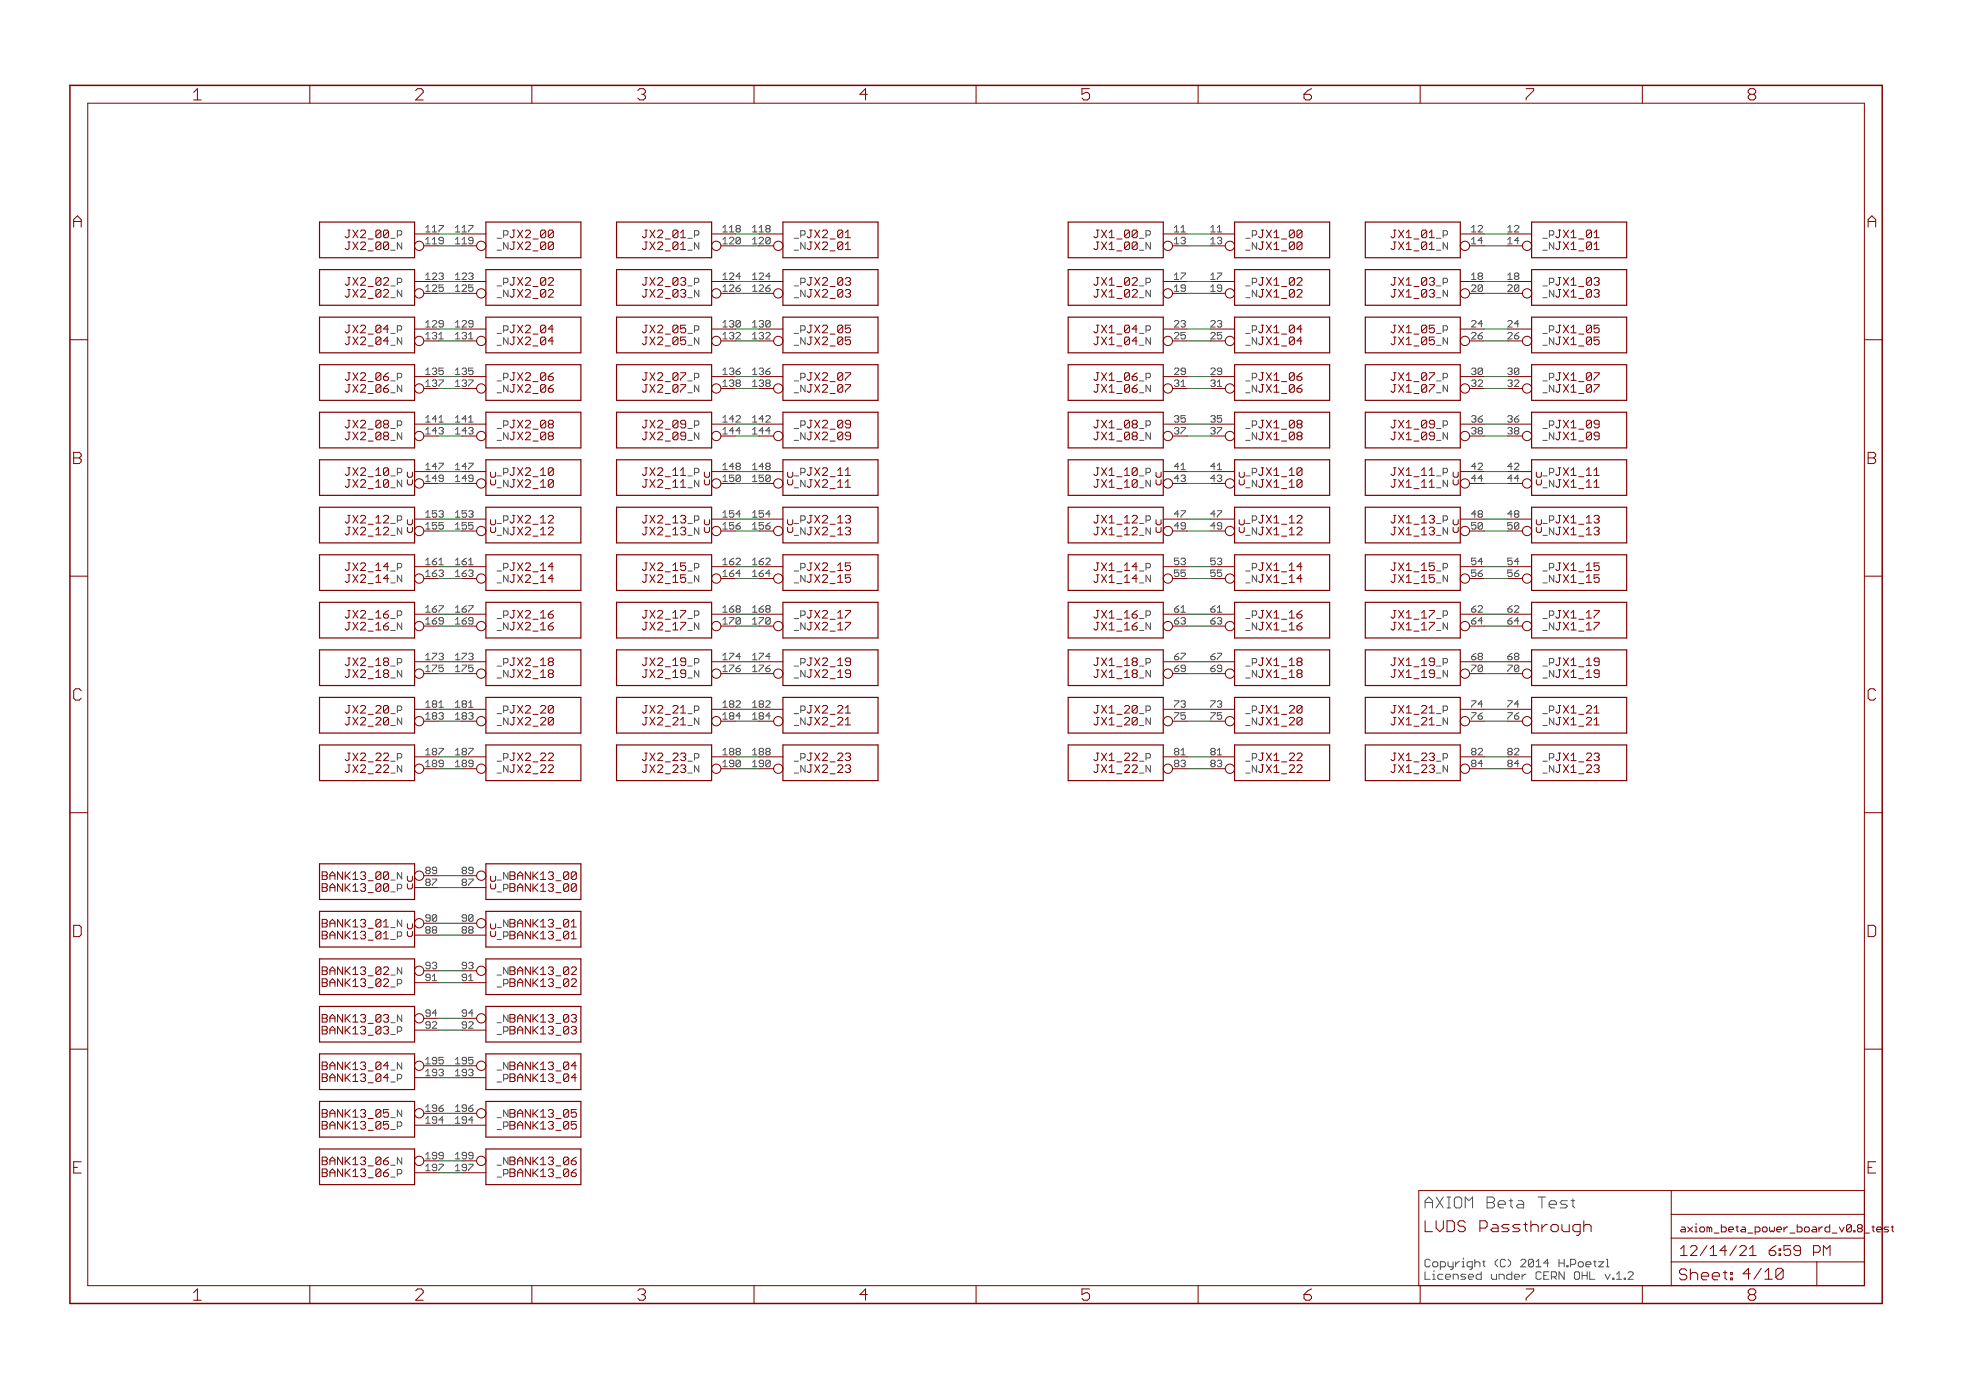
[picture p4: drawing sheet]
<svg xmlns="http://www.w3.org/2000/svg" width="420mm" height="297mm" viewBox="0 0 420 297" stroke-linecap="round" stroke-linejoin="round" font-family="sans-serif">
<defs><g id="words">
<g font-size="3.7" fill="#800000">
<text x="41.3" y="21.4">1</text>
<text x="88.7" y="21.4">2</text>
<text x="136.2" y="21.4">3</text>
<text x="183.7" y="21.4">4</text>
<text x="231.1" y="21.4">5</text>
<text x="278.6" y="21.4">6</text>
<text x="326" y="21.4">7</text>
<text x="373.5" y="21.4">8</text>
<text x="15.6" y="48.6">A</text>
<text x="399.1" y="48.6">A</text>
<text x="15.6" y="99.2">B</text>
<text x="399.1" y="99.2">B</text>
<text x="15.6" y="149.7">C</text>
<text x="399.1" y="149.7">C</text>
<text x="15.6" y="200.2">D</text>
<text x="399.1" y="200.2">D</text>
<text x="15.6" y="250.8">E</text>
<text x="399.1" y="250.8">E</text>
<text x="41.3" y="277.9">1</text>
<text x="88.7" y="277.9">2</text>
<text x="136.2" y="277.9">3</text>
<text x="183.7" y="277.9">4</text>
<text x="231.1" y="277.9">5</text>
<text x="278.6" y="277.9">6</text>
<text x="326" y="277.9">7</text>
<text x="373.5" y="277.9">8</text>
</g>
<text font-size="3.6" fill="#505050" x="304.4" y="258.2">AXIOM Beta Test</text>
<g font-size="3.6" fill="#800000">
<text x="304.4" y="263.3">LVDS Passthrough</text>
<text x="358.7" y="273.6">Sheet: 4/10</text>
</g>
<g font-size="3.2" fill="#800000">
<text x="359" y="268.4">12/14/21</text>
<text x="376.5" y="268.4">6:59 PM</text>
</g>
<g font-size="2.5" fill="#800000">
<text x="74.4" y="50.9">JX2_00</text>
<text x="74.4" y="53.4">JX2_00</text>
<text x="108.8" y="50.9">JX2_00</text>
<text x="108.8" y="53.4">JX2_00</text>
<text x="137.9" y="50.9">JX2_01</text>
<text x="137.9" y="53.4">JX2_01</text>
<text x="172.3" y="50.9">JX2_01</text>
<text x="172.3" y="53.4">JX2_01</text>
<text x="234.4" y="50.9">JX1_00</text>
<text x="234.4" y="53.4">JX1_00</text>
<text x="268.8" y="50.9">JX1_00</text>
<text x="268.8" y="53.4">JX1_00</text>
<text x="297.9" y="50.9">JX1_01</text>
<text x="297.9" y="53.4">JX1_01</text>
<text x="332.3" y="50.9">JX1_01</text>
<text x="332.3" y="53.4">JX1_01</text>
<text x="74.4" y="61">JX2_02</text>
<text x="74.4" y="63.6">JX2_02</text>
<text x="108.8" y="61">JX2_02</text>
<text x="108.8" y="63.6">JX2_02</text>
<text x="137.9" y="61">JX2_03</text>
<text x="137.9" y="63.6">JX2_03</text>
<text x="172.3" y="61">JX2_03</text>
<text x="172.3" y="63.6">JX2_03</text>
<text x="234.4" y="61">JX1_02</text>
<text x="234.4" y="63.6">JX1_02</text>
<text x="268.8" y="61">JX1_02</text>
<text x="268.8" y="63.6">JX1_02</text>
<text x="297.9" y="61">JX1_03</text>
<text x="297.9" y="63.6">JX1_03</text>
<text x="332.3" y="61">JX1_03</text>
<text x="332.3" y="63.6">JX1_03</text>
<text x="74.4" y="71.2">JX2_04</text>
<text x="108.8" y="71.2">JX2_04</text>
<text x="137.9" y="71.2">JX2_05</text>
<text x="172.3" y="71.2">JX2_05</text>
<text x="234.4" y="71.2">JX1_04</text>
<text x="268.8" y="71.2">JX1_04</text>
<text x="297.9" y="71.2">JX1_05</text>
<text x="332.3" y="71.2">JX1_05</text>
<text x="74.4" y="73.7">JX2_04</text>
<text x="108.8" y="73.7">JX2_04</text>
<text x="137.9" y="73.7">JX2_05</text>
<text x="172.3" y="73.7">JX2_05</text>
<text x="234.4" y="73.7">JX1_04</text>
<text x="268.8" y="73.7">JX1_04</text>
<text x="297.9" y="73.7">JX1_05</text>
<text x="332.3" y="73.7">JX1_05</text>
<text x="74.4" y="81.4">JX2_06</text>
<text x="74.4" y="83.9">JX2_06</text>
<text x="108.8" y="81.4">JX2_06</text>
<text x="108.8" y="83.9">JX2_06</text>
<text x="137.9" y="81.4">JX2_07</text>
<text x="137.9" y="83.9">JX2_07</text>
<text x="172.3" y="81.4">JX2_07</text>
<text x="172.3" y="83.9">JX2_07</text>
<text x="234.4" y="81.4">JX1_06</text>
<text x="234.4" y="83.9">JX1_06</text>
<text x="268.8" y="81.4">JX1_06</text>
<text x="268.8" y="83.9">JX1_06</text>
<text x="297.9" y="81.4">JX1_07</text>
<text x="297.9" y="83.9">JX1_07</text>
<text x="332.3" y="81.4">JX1_07</text>
<text x="332.3" y="83.9">JX1_07</text>
<text x="74.4" y="91.5">JX2_08</text>
<text x="74.4" y="94.1">JX2_08</text>
<text x="108.8" y="91.5">JX2_08</text>
<text x="108.8" y="94.1">JX2_08</text>
<text x="137.9" y="91.5">JX2_09</text>
<text x="137.9" y="94.1">JX2_09</text>
<text x="172.3" y="91.5">JX2_09</text>
<text x="172.3" y="94.1">JX2_09</text>
<text x="234.4" y="91.5">JX1_08</text>
<text x="234.4" y="94.1">JX1_08</text>
<text x="268.8" y="91.5">JX1_08</text>
<text x="268.8" y="94.1">JX1_08</text>
<text x="297.9" y="91.5">JX1_09</text>
<text x="297.9" y="94.1">JX1_09</text>
<text x="332.3" y="91.5">JX1_09</text>
<text x="332.3" y="94.1">JX1_09</text>
<text x="74.4" y="101.7">JX2_10</text>
<text x="108.8" y="101.7">JX2_10</text>
<text x="137.9" y="101.7">JX2_11</text>
<text x="172.3" y="101.7">JX2_11</text>
<text x="234.4" y="101.7">JX1_10</text>
<text x="268.8" y="101.7">JX1_10</text>
<text x="297.9" y="101.7">JX1_11</text>
<text x="332.3" y="101.7">JX1_11</text>
<text x="74.4" y="104.2">JX2_10</text>
<text x="88.1" y="103.6" transform="rotate(-90 88.1 103.6)">cc</text>
<text x="105.9" y="103.6" transform="rotate(-90 105.9 103.6)">cc</text>
<text x="108.8" y="104.2">JX2_10</text>
<text x="137.9" y="104.2">JX2_11</text>
<text x="151.6" y="103.6" transform="rotate(-90 151.6 103.6)">cc</text>
<text x="169.4" y="103.6" transform="rotate(-90 169.4 103.6)">cc</text>
<text x="172.3" y="104.2">JX2_11</text>
<text x="234.4" y="104.2">JX1_10</text>
<text x="248.1" y="103.6" transform="rotate(-90 248.1 103.6)">cc</text>
<text x="265.9" y="103.6" transform="rotate(-90 265.9 103.6)">cc</text>
<text x="268.8" y="104.2">JX1_10</text>
<text x="297.9" y="104.2">JX1_11</text>
<text x="311.6" y="103.6" transform="rotate(-90 311.6 103.6)">cc</text>
<text x="329.4" y="103.6" transform="rotate(-90 329.4 103.6)">cc</text>
<text x="332.3" y="104.2">JX1_11</text>
<text x="74.4" y="111.8">JX2_12</text>
<text x="88.1" y="113.7" transform="rotate(-90 88.1 113.7)">cc</text>
<text x="105.9" y="113.7" transform="rotate(-90 105.9 113.7)">cc</text>
<text x="108.8" y="111.8">JX2_12</text>
<text x="137.9" y="111.8">JX2_13</text>
<text x="151.6" y="113.7" transform="rotate(-90 151.6 113.7)">cc</text>
<text x="169.4" y="113.7" transform="rotate(-90 169.4 113.7)">cc</text>
<text x="172.3" y="111.8">JX2_13</text>
<text x="234.4" y="111.8">JX1_12</text>
<text x="248.1" y="113.7" transform="rotate(-90 248.1 113.7)">cc</text>
<text x="265.9" y="113.7" transform="rotate(-90 265.9 113.7)">cc</text>
<text x="268.8" y="111.8">JX1_12</text>
<text x="297.9" y="111.8">JX1_13</text>
<text x="311.6" y="113.7" transform="rotate(-90 311.6 113.7)">cc</text>
<text x="329.4" y="113.7" transform="rotate(-90 329.4 113.7)">cc</text>
<text x="332.3" y="111.8">JX1_13</text>
<text x="74.4" y="114.4">JX2_12</text>
<text x="108.8" y="114.4">JX2_12</text>
<text x="137.9" y="114.4">JX2_13</text>
<text x="172.3" y="114.4">JX2_13</text>
<text x="234.4" y="114.4">JX1_12</text>
<text x="268.8" y="114.4">JX1_12</text>
<text x="297.9" y="114.4">JX1_13</text>
<text x="332.3" y="114.4">JX1_13</text>
<text x="74.4" y="122">JX2_14</text>
<text x="74.4" y="124.5">JX2_14</text>
<text x="108.8" y="122">JX2_14</text>
<text x="108.8" y="124.5">JX2_14</text>
<text x="137.9" y="122">JX2_15</text>
<text x="137.9" y="124.5">JX2_15</text>
<text x="172.3" y="122">JX2_15</text>
<text x="172.3" y="124.5">JX2_15</text>
<text x="234.4" y="122">JX1_14</text>
<text x="234.4" y="124.5">JX1_14</text>
<text x="268.8" y="122">JX1_14</text>
<text x="268.8" y="124.5">JX1_14</text>
<text x="297.9" y="122">JX1_15</text>
<text x="297.9" y="124.5">JX1_15</text>
<text x="332.3" y="122">JX1_15</text>
<text x="332.3" y="124.5">JX1_15</text>
<text x="74.4" y="132.1">JX2_16</text>
<text x="74.4" y="134.7">JX2_16</text>
<text x="108.8" y="132.1">JX2_16</text>
<text x="108.8" y="134.7">JX2_16</text>
<text x="137.9" y="132.1">JX2_17</text>
<text x="137.9" y="134.7">JX2_17</text>
<text x="172.3" y="132.1">JX2_17</text>
<text x="172.3" y="134.7">JX2_17</text>
<text x="234.4" y="132.1">JX1_16</text>
<text x="234.4" y="134.7">JX1_16</text>
<text x="268.8" y="132.1">JX1_16</text>
<text x="268.8" y="134.7">JX1_16</text>
<text x="297.9" y="132.1">JX1_17</text>
<text x="297.9" y="134.7">JX1_17</text>
<text x="332.3" y="132.1">JX1_17</text>
<text x="332.3" y="134.7">JX1_17</text>
<text x="74.4" y="142.3">JX2_18</text>
<text x="108.8" y="142.3">JX2_18</text>
<text x="137.9" y="142.3">JX2_19</text>
<text x="172.3" y="142.3">JX2_19</text>
<text x="234.4" y="142.3">JX1_18</text>
<text x="268.8" y="142.3">JX1_18</text>
<text x="297.9" y="142.3">JX1_19</text>
<text x="332.3" y="142.3">JX1_19</text>
<text x="74.4" y="144.8">JX2_18</text>
<text x="108.8" y="144.8">JX2_18</text>
<text x="137.9" y="144.8">JX2_19</text>
<text x="172.3" y="144.8">JX2_19</text>
<text x="234.4" y="144.8">JX1_18</text>
<text x="268.8" y="144.8">JX1_18</text>
<text x="297.9" y="144.8">JX1_19</text>
<text x="332.3" y="144.8">JX1_19</text>
<text x="74.4" y="152.5">JX2_20</text>
<text x="74.4" y="155">JX2_20</text>
<text x="108.8" y="152.5">JX2_20</text>
<text x="108.8" y="155">JX2_20</text>
<text x="137.9" y="152.5">JX2_21</text>
<text x="137.9" y="155">JX2_21</text>
<text x="172.3" y="152.5">JX2_21</text>
<text x="172.3" y="155">JX2_21</text>
<text x="234.4" y="152.5">JX1_20</text>
<text x="234.4" y="155">JX1_20</text>
<text x="268.8" y="152.5">JX1_20</text>
<text x="268.8" y="155">JX1_20</text>
<text x="297.9" y="152.5">JX1_21</text>
<text x="297.9" y="155">JX1_21</text>
<text x="332.3" y="152.5">JX1_21</text>
<text x="332.3" y="155">JX1_21</text>
<text x="74.4" y="162.6">JX2_22</text>
<text x="74.4" y="165.2">JX2_22</text>
<text x="108.8" y="162.6">JX2_22</text>
<text x="108.8" y="165.2">JX2_22</text>
<text x="137.9" y="162.6">JX2_23</text>
<text x="137.9" y="165.2">JX2_23</text>
<text x="172.3" y="162.6">JX2_23</text>
<text x="172.3" y="165.2">JX2_23</text>
<text x="234.4" y="162.6">JX1_22</text>
<text x="234.4" y="165.2">JX1_22</text>
<text x="268.8" y="162.6">JX1_22</text>
<text x="268.8" y="165.2">JX1_22</text>
<text x="297.9" y="162.6">JX1_23</text>
<text x="297.9" y="165.2">JX1_23</text>
<text x="332.3" y="162.6">JX1_23</text>
<text x="332.3" y="165.2">JX1_23</text>
<text x="69.9" y="190.6">BANK13_00</text>
<text x="69.9" y="188">BANK13_00</text>
<text x="88.1" y="189.9" transform="rotate(-90 88.1 189.9)">cc</text>
<text x="105.9" y="189.9" transform="rotate(-90 105.9 189.9)">cc</text>
<text x="108.8" y="190.6">BANK13_00</text>
<text x="108.8" y="188">BANK13_00</text>
<text x="69.9" y="200.7">BANK13_01</text>
<text x="69.9" y="198.2">BANK13_01</text>
<text x="88.1" y="200.1" transform="rotate(-90 88.1 200.1)">cc</text>
<text x="105.9" y="200.1" transform="rotate(-90 105.9 200.1)">cc</text>
<text x="108.8" y="200.7">BANK13_01</text>
<text x="108.8" y="198.2">BANK13_01</text>
<text x="69.9" y="208.3">BANK13_02</text>
<text x="108.8" y="208.3">BANK13_02</text>
<text x="69.9" y="210.9">BANK13_02</text>
<text x="108.8" y="210.9">BANK13_02</text>
<text x="69.9" y="221">BANK13_03</text>
<text x="69.9" y="218.5">BANK13_03</text>
<text x="108.8" y="221">BANK13_03</text>
<text x="108.8" y="218.5">BANK13_03</text>
<text x="69.9" y="231.2">BANK13_04</text>
<text x="69.9" y="228.7">BANK13_04</text>
<text x="108.8" y="231.2">BANK13_04</text>
<text x="108.8" y="228.7">BANK13_04</text>
<text x="69.9" y="238.8">BANK13_05</text>
<text x="108.8" y="238.8">BANK13_05</text>
<text x="69.9" y="241.3">BANK13_05</text>
<text x="108.8" y="241.3">BANK13_05</text>
<text x="69.9" y="251.5">BANK13_06</text>
<text x="69.9" y="249">BANK13_06</text>
<text x="108.8" y="251.5">BANK13_06</text>
<text x="108.8" y="249">BANK13_06</text>
</g>
<g font-size="2.5" fill="#505050">
<text x="304.4" y="270.8">Copyright (C) 2014 H.Poetzl</text>
<text x="304.4" y="273.5">Licensed under CERN OHL v.1.2</text>
</g>
<g font-size="2.3" fill="#800000">
<text x="359" y="263.3">axiom_beta_power_board_v0.8_</text>
<text x="398.7" y="263.3">tes</text>
<text x="402.9" y="263.3">t</text>
</g>
<g font-size="2.1" fill="#800000">
<text x="83.6" y="53.3">_N</text>
<text x="83.6" y="50.8">_P</text>
<text x="90.8" y="52.2">119</text>
<text x="97.5" y="52.2">119</text>
<text x="106.1" y="50.8">_P</text>
<text x="154.3" y="52.2">120</text>
<text x="161" y="52.2">120</text>
<text x="243.6" y="53.3">_N</text>
<text x="243.6" y="50.8">_P</text>
<text x="250.8" y="52.2">13</text>
<text x="258.8" y="52.2">13</text>
<text x="266.1" y="50.8">_P</text>
<text x="314.3" y="52.2">14</text>
<text x="322.3" y="52.2">14</text>
<text x="83.6" y="63.5">_N</text>
<text x="83.6" y="60.9">_P</text>
<text x="90.8" y="62.3">125</text>
<text x="97.5" y="62.3">125</text>
<text x="106.1" y="60.9">_P</text>
<text x="147.1" y="63.5">_N</text>
<text x="147.1" y="60.9">_P</text>
<text x="154.3" y="62.3">126</text>
<text x="161" y="62.3">126</text>
<text x="243.6" y="63.5">_N</text>
<text x="243.6" y="60.9">_P</text>
<text x="250.8" y="62.3">19</text>
<text x="258.8" y="62.3">19</text>
<text x="266.1" y="60.9">_P</text>
<text x="307.1" y="63.5">_N</text>
<text x="307.1" y="60.9">_P</text>
<text x="314.3" y="62.3">20</text>
<text x="322.3" y="62.3">20</text>
<text x="106.1" y="71.1">_P</text>
<text x="147.1" y="71.1">_P</text>
<text x="266.1" y="71.1">_P</text>
<text x="307.1" y="71.1">_P</text>
<text x="90.8" y="72.5">131</text>
<text x="97.5" y="72.5">131</text>
<text x="147.1" y="73.6">_N</text>
<text x="154.3" y="72.5">132</text>
<text x="161" y="72.5">132</text>
<text x="250.8" y="72.5">25</text>
<text x="258.8" y="72.5">25</text>
<text x="307.1" y="73.6">_N</text>
<text x="314.3" y="72.5">26</text>
<text x="322.3" y="72.5">26</text>
<text x="83.6" y="83.8">_N</text>
<text x="83.6" y="81.2">_P</text>
<text x="90.8" y="82.7">137</text>
<text x="97.5" y="82.7">137</text>
<text x="106.1" y="81.2">_P</text>
<text x="147.1" y="83.8">_N</text>
<text x="147.1" y="81.2">_P</text>
<text x="154.3" y="82.7">138</text>
<text x="161" y="82.7">138</text>
<text x="243.6" y="83.8">_N</text>
<text x="243.6" y="81.2">_P</text>
<text x="250.8" y="82.7">31</text>
<text x="258.8" y="82.7">31</text>
<text x="266.1" y="81.2">_P</text>
<text x="307.1" y="83.8">_N</text>
<text x="307.1" y="81.2">_P</text>
<text x="314.3" y="82.7">32</text>
<text x="322.3" y="82.7">32</text>
<text x="83.6" y="93.9">_N</text>
<text x="83.6" y="91.4">_P</text>
<text x="90.8" y="92.8">143</text>
<text x="97.5" y="92.8">143</text>
<text x="106.1" y="91.4">_P</text>
<text x="147.1" y="93.9">_N</text>
<text x="147.1" y="91.4">_P</text>
<text x="154.3" y="92.8">144</text>
<text x="161" y="92.8">144</text>
<text x="243.6" y="93.9">_N</text>
<text x="243.6" y="91.4">_P</text>
<text x="250.8" y="92.8">37</text>
<text x="258.8" y="92.8">37</text>
<text x="266.1" y="91.4">_P</text>
<text x="307.1" y="93.9">_N</text>
<text x="307.1" y="91.4">_P</text>
<text x="314.3" y="92.8">38</text>
<text x="322.3" y="92.8">38</text>
<text x="83.6" y="101.5">_P</text>
<text x="106.1" y="101.5">_P</text>
<text x="243.6" y="101.5">_P</text>
<text x="266.1" y="101.5">_P</text>
<text x="83.6" y="104.1">_N</text>
<text x="90.8" y="103">149</text>
<text x="97.5" y="103">149</text>
<text x="154.3" y="103">150</text>
<text x="161" y="103">150</text>
<text x="243.6" y="104.1">_N</text>
<text x="250.8" y="103">43</text>
<text x="258.8" y="103">43</text>
<text x="314.3" y="103">44</text>
<text x="322.3" y="103">44</text>
<text x="83.6" y="111.7">_P</text>
<text x="90.8" y="113.1">155</text>
<text x="97.5" y="113.1">155</text>
<text x="106.1" y="111.7">_P</text>
<text x="147.1" y="111.7">_P</text>
<text x="154.3" y="113.1">156</text>
<text x="161" y="113.1">156</text>
<text x="243.6" y="111.7">_P</text>
<text x="250.8" y="113.1">49</text>
<text x="258.8" y="113.1">49</text>
<text x="266.1" y="111.7">_P</text>
<text x="307.1" y="111.7">_P</text>
<text x="314.3" y="113.1">50</text>
<text x="322.3" y="113.1">50</text>
<text x="83.6" y="114.2">_N</text>
<text x="147.1" y="114.2">_N</text>
<text x="243.6" y="114.2">_N</text>
<text x="307.1" y="114.2">_N</text>
<text x="90.8" y="123.3">163</text>
<text x="97.5" y="123.3">163</text>
<text x="106.1" y="121.9">_P</text>
<text x="147.1" y="124.4">_N</text>
<text x="147.1" y="121.9">_P</text>
<text x="154.3" y="123.3">164</text>
<text x="161" y="123.3">164</text>
<text x="250.8" y="123.3">55</text>
<text x="258.8" y="123.3">55</text>
<text x="266.1" y="121.9">_P</text>
<text x="307.1" y="124.4">_N</text>
<text x="307.1" y="121.9">_P</text>
<text x="314.3" y="123.3">56</text>
<text x="322.3" y="123.3">56</text>
<text x="83.6" y="134.6">_N</text>
<text x="83.6" y="132">_P</text>
<text x="90.8" y="133.4">169</text>
<text x="97.5" y="133.4">169</text>
<text x="106.1" y="132">_P</text>
<text x="147.1" y="134.6">_N</text>
<text x="147.1" y="132">_P</text>
<text x="154.3" y="133.4">170</text>
<text x="161" y="133.4">170</text>
<text x="243.6" y="134.6">_N</text>
<text x="243.6" y="132">_P</text>
<text x="250.8" y="133.4">63</text>
<text x="258.8" y="133.4">63</text>
<text x="266.1" y="132">_P</text>
<text x="307.1" y="134.6">_N</text>
<text x="307.1" y="132">_P</text>
<text x="314.3" y="133.4">64</text>
<text x="322.3" y="133.4">64</text>
<text x="83.6" y="142.2">_P</text>
<text x="90.8" y="143.6">175</text>
<text x="97.5" y="143.6">175</text>
<text x="106.1" y="142.2">_P</text>
<text x="147.1" y="142.2">_P</text>
<text x="154.3" y="143.6">176</text>
<text x="161" y="143.6">176</text>
<text x="243.6" y="142.2">_P</text>
<text x="250.8" y="143.6">69</text>
<text x="258.8" y="143.6">69</text>
<text x="266.1" y="142.2">_P</text>
<text x="307.1" y="142.2">_P</text>
<text x="314.3" y="143.6">70</text>
<text x="322.3" y="143.6">70</text>
<text x="83.6" y="144.7">_N</text>
<text x="147.1" y="144.7">_N</text>
<text x="243.6" y="144.7">_N</text>
<text x="307.1" y="144.7">_N</text>
<text x="83.6" y="154.9">_N</text>
<text x="83.6" y="152.3">_P</text>
<text x="90.8" y="153.8">183</text>
<text x="97.5" y="153.8">183</text>
<text x="106.1" y="152.3">_P</text>
<text x="154.3" y="153.8">184</text>
<text x="161" y="153.8">184</text>
<text x="243.6" y="154.9">_N</text>
<text x="243.6" y="152.3">_P</text>
<text x="250.8" y="153.8">75</text>
<text x="258.8" y="153.8">75</text>
<text x="266.1" y="152.3">_P</text>
<text x="314.3" y="153.8">76</text>
<text x="322.3" y="153.8">76</text>
<text x="83.6" y="165">_N</text>
<text x="83.6" y="162.5">_P</text>
<text x="90.8" y="163.9">189</text>
<text x="97.5" y="163.9">189</text>
<text x="106.1" y="162.5">_P</text>
<text x="147.1" y="165">_N</text>
<text x="147.1" y="162.5">_P</text>
<text x="154.3" y="163.9">190</text>
<text x="161" y="163.9">190</text>
<text x="243.6" y="165">_N</text>
<text x="243.6" y="162.5">_P</text>
<text x="250.8" y="163.9">83</text>
<text x="258.8" y="163.9">83</text>
<text x="266.1" y="162.5">_P</text>
<text x="307.1" y="165">_N</text>
<text x="307.1" y="162.5">_P</text>
<text x="314.3" y="163.9">84</text>
<text x="322.3" y="163.9">84</text>
<text x="83.6" y="187.9">_N</text>
<text x="83.6" y="190.4">_P</text>
<text x="90.8" y="189.3">87</text>
<text x="98.8" y="189.3">87</text>
<text x="106.1" y="187.9">_N</text>
<text x="106.1" y="190.4">_P</text>
<text x="90.8" y="199.5">88</text>
<text x="98.8" y="199.5">88</text>
<text x="106.1" y="198">_N</text>
<text x="106.1" y="200.6">_P</text>
<text x="83.6" y="208.2">_N</text>
<text x="90.8" y="207.1">93</text>
<text x="98.8" y="207.1">93</text>
<text x="106.1" y="208.2">_N</text>
<text x="83.6" y="210.7">_P</text>
<text x="106.1" y="210.7">_P</text>
<text x="83.6" y="218.4">_N</text>
<text x="83.6" y="220.9">_P</text>
<text x="90.8" y="219.8">92</text>
<text x="98.8" y="219.8">92</text>
<text x="106.1" y="218.4">_N</text>
<text x="106.1" y="220.9">_P</text>
<text x="90.8" y="227.4">195</text>
<text x="97.5" y="227.4">195</text>
<text x="106.1" y="228.5">_N</text>
<text x="106.1" y="231.1">_P</text>
<text x="83.6" y="238.7">_N</text>
<text x="90.8" y="237.6">196</text>
<text x="97.5" y="237.6">196</text>
<text x="106.1" y="238.7">_N</text>
<text x="83.6" y="241.2">_P</text>
<text x="106.1" y="241.2">_P</text>
<text x="83.6" y="248.8">_N</text>
<text x="83.6" y="251.4">_P</text>
<text x="90.8" y="250.3">197</text>
<text x="97.5" y="250.3">197</text>
<text x="106.1" y="248.8">_N</text>
<text x="106.1" y="251.4">_P</text>
</g>
<g font-size="2.1" fill="#505050">
<text x="90.8" y="49.6">117</text>
<text x="97.5" y="49.6">117</text>
<text x="106.1" y="53.3">_N</text>
<text x="147.1" y="53.3">_N</text>
<text x="147.1" y="50.8">_P</text>
<text x="154.3" y="49.6">118</text>
<text x="161" y="49.6">118</text>
<text x="169.6" y="53.3">_N</text>
<text x="169.6" y="50.8">_P</text>
<text x="250.8" y="49.6">11</text>
<text x="258.8" y="49.6">11</text>
<text x="266.1" y="53.3">_N</text>
<text x="307.1" y="53.3">_N</text>
<text x="307.1" y="50.8">_P</text>
<text x="314.3" y="49.6">12</text>
<text x="322.3" y="49.6">12</text>
<text x="329.6" y="53.3">_N</text>
<text x="329.6" y="50.8">_P</text>
<text x="90.8" y="59.8">123</text>
<text x="97.5" y="59.8">123</text>
<text x="154.3" y="59.8">124</text>
<text x="161" y="59.8">124</text>
<text x="250.8" y="59.8">17</text>
<text x="258.8" y="59.8">17</text>
<text x="314.3" y="59.8">18</text>
<text x="322.3" y="59.8">18</text>
<text x="106.1" y="63.5">_N</text>
<text x="169.6" y="63.5">_N</text>
<text x="169.6" y="60.9">_P</text>
<text x="266.1" y="63.5">_N</text>
<text x="329.6" y="63.5">_N</text>
<text x="329.6" y="60.9">_P</text>
<text x="83.6" y="71.1">_P</text>
<text x="90.8" y="70">129</text>
<text x="97.5" y="70">129</text>
<text x="154.3" y="70">130</text>
<text x="161" y="70">130</text>
<text x="169.6" y="71.1">_P</text>
<text x="243.6" y="71.1">_P</text>
<text x="250.8" y="70">23</text>
<text x="258.8" y="70">23</text>
<text x="314.3" y="70">24</text>
<text x="322.3" y="70">24</text>
<text x="329.6" y="71.1">_P</text>
<text x="83.6" y="73.6">_N</text>
<text x="106.1" y="73.6">_N</text>
<text x="169.6" y="73.6">_N</text>
<text x="243.6" y="73.6">_N</text>
<text x="266.1" y="73.6">_N</text>
<text x="329.6" y="73.6">_N</text>
<text x="90.8" y="80.1">135</text>
<text x="97.5" y="80.1">135</text>
<text x="106.1" y="83.8">_N</text>
<text x="154.3" y="80.1">136</text>
<text x="161" y="80.1">136</text>
<text x="169.6" y="83.8">_N</text>
<text x="169.6" y="81.2">_P</text>
<text x="250.8" y="80.1">29</text>
<text x="258.8" y="80.1">29</text>
<text x="266.1" y="83.8">_N</text>
<text x="314.3" y="80.1">30</text>
<text x="322.3" y="80.1">30</text>
<text x="329.6" y="83.8">_N</text>
<text x="329.6" y="81.2">_P</text>
<text x="90.8" y="90.3">141</text>
<text x="97.5" y="90.3">141</text>
<text x="106.1" y="93.9">_N</text>
<text x="154.3" y="90.3">142</text>
<text x="161" y="90.3">142</text>
<text x="169.6" y="93.9">_N</text>
<text x="169.6" y="91.4">_P</text>
<text x="250.8" y="90.3">35</text>
<text x="258.8" y="90.3">35</text>
<text x="266.1" y="93.9">_N</text>
<text x="314.3" y="90.3">36</text>
<text x="322.3" y="90.3">36</text>
<text x="329.6" y="93.9">_N</text>
<text x="329.6" y="91.4">_P</text>
<text x="90.8" y="100.4">147</text>
<text x="97.5" y="100.4">147</text>
<text x="147.1" y="101.5">_P</text>
<text x="154.3" y="100.4">148</text>
<text x="161" y="100.4">148</text>
<text x="169.6" y="101.5">_P</text>
<text x="250.8" y="100.4">41</text>
<text x="258.8" y="100.4">41</text>
<text x="307.1" y="101.5">_P</text>
<text x="314.3" y="100.4">42</text>
<text x="322.3" y="100.4">42</text>
<text x="329.6" y="101.5">_P</text>
<text x="106.1" y="104.1">_N</text>
<text x="147.1" y="104.1">_N</text>
<text x="169.6" y="104.1">_N</text>
<text x="266.1" y="104.1">_N</text>
<text x="307.1" y="104.1">_N</text>
<text x="329.6" y="104.1">_N</text>
<text x="90.8" y="110.6">153</text>
<text x="97.5" y="110.6">153</text>
<text x="154.3" y="110.6">154</text>
<text x="161" y="110.6">154</text>
<text x="169.6" y="111.7">_P</text>
<text x="250.8" y="110.6">47</text>
<text x="258.8" y="110.6">47</text>
<text x="314.3" y="110.6">48</text>
<text x="322.3" y="110.6">48</text>
<text x="329.6" y="111.7">_P</text>
<text x="106.1" y="114.2">_N</text>
<text x="169.6" y="114.2">_N</text>
<text x="266.1" y="114.2">_N</text>
<text x="329.6" y="114.2">_N</text>
<text x="83.6" y="124.4">_N</text>
<text x="83.6" y="121.9">_P</text>
<text x="90.8" y="120.7">161</text>
<text x="97.5" y="120.7">161</text>
<text x="106.1" y="124.4">_N</text>
<text x="154.3" y="120.7">162</text>
<text x="161" y="120.7">162</text>
<text x="169.6" y="124.4">_N</text>
<text x="169.6" y="121.9">_P</text>
<text x="243.6" y="124.4">_N</text>
<text x="243.6" y="121.9">_P</text>
<text x="250.8" y="120.7">53</text>
<text x="258.8" y="120.7">53</text>
<text x="266.1" y="124.4">_N</text>
<text x="314.3" y="120.7">54</text>
<text x="322.3" y="120.7">54</text>
<text x="329.6" y="124.4">_N</text>
<text x="329.6" y="121.9">_P</text>
<text x="90.8" y="130.9">167</text>
<text x="97.5" y="130.9">167</text>
<text x="154.3" y="130.9">168</text>
<text x="161" y="130.9">168</text>
<text x="250.8" y="130.9">61</text>
<text x="258.8" y="130.9">61</text>
<text x="314.3" y="130.9">62</text>
<text x="322.3" y="130.9">62</text>
<text x="106.1" y="134.6">_N</text>
<text x="169.6" y="134.6">_N</text>
<text x="169.6" y="132">_P</text>
<text x="266.1" y="134.6">_N</text>
<text x="329.6" y="134.6">_N</text>
<text x="329.6" y="132">_P</text>
<text x="90.8" y="141.1">173</text>
<text x="97.5" y="141.1">173</text>
<text x="154.3" y="141.1">174</text>
<text x="161" y="141.1">174</text>
<text x="169.6" y="142.2">_P</text>
<text x="250.8" y="141.1">67</text>
<text x="258.8" y="141.1">67</text>
<text x="314.3" y="141.1">68</text>
<text x="322.3" y="141.1">68</text>
<text x="329.6" y="142.2">_P</text>
<text x="106.1" y="144.7">_N</text>
<text x="169.6" y="144.7">_N</text>
<text x="266.1" y="144.7">_N</text>
<text x="329.6" y="144.7">_N</text>
<text x="90.8" y="151.2">181</text>
<text x="97.5" y="151.2">181</text>
<text x="106.1" y="154.9">_N</text>
<text x="147.1" y="154.9">_N</text>
<text x="147.1" y="152.3">_P</text>
<text x="154.3" y="151.2">182</text>
<text x="161" y="151.2">182</text>
<text x="169.6" y="154.9">_N</text>
<text x="169.6" y="152.3">_P</text>
<text x="250.8" y="151.2">73</text>
<text x="258.8" y="151.2">73</text>
<text x="266.1" y="154.9">_N</text>
<text x="307.1" y="154.9">_N</text>
<text x="307.1" y="152.3">_P</text>
<text x="314.3" y="151.2">74</text>
<text x="322.3" y="151.2">74</text>
<text x="329.6" y="154.9">_N</text>
<text x="329.6" y="152.3">_P</text>
<text x="90.8" y="161.4">187</text>
<text x="97.5" y="161.4">187</text>
<text x="154.3" y="161.4">188</text>
<text x="161" y="161.4">188</text>
<text x="250.8" y="161.4">81</text>
<text x="258.8" y="161.4">81</text>
<text x="314.3" y="161.4">82</text>
<text x="322.3" y="161.4">82</text>
<text x="106.1" y="165">_N</text>
<text x="169.6" y="165">_N</text>
<text x="169.6" y="162.5">_P</text>
<text x="266.1" y="165">_N</text>
<text x="329.6" y="165">_N</text>
<text x="329.6" y="162.5">_P</text>
<text x="90.8" y="186.8">89</text>
<text x="98.8" y="186.8">89</text>
<text x="90.8" y="196.9">90</text>
<text x="98.8" y="196.9">90</text>
<text x="83.6" y="198">_N</text>
<text x="83.6" y="200.6">_P</text>
<text x="90.8" y="209.6">91</text>
<text x="98.8" y="209.6">91</text>
<text x="90.8" y="217.2">94</text>
<text x="98.8" y="217.2">94</text>
<text x="83.6" y="228.5">_N</text>
<text x="83.6" y="231.1">_P</text>
<text x="90.8" y="229.9">193</text>
<text x="97.5" y="229.9">193</text>
<text x="90.8" y="240.1">194</text>
<text x="97.5" y="240.1">194</text>
<text x="90.8" y="247.7">199</text>
<text x="97.5" y="247.7">199</text>
</g>
</g></defs>
<path d="M348.2 271.8h.5l.3 .2v.3l-1.1 1.1h1.1" fill="none" stroke="#505050" stroke-width=".21"/>
<g fill="none" stroke="#800000" stroke-width=".21">
<path d="M66.2 18.2v3.9M113.7 18.2v3.9M161.1 18.2v3.9M208.6 18.2v3.9M256.1 18.2v3.9M303.5 18.2v3.9M351 18.2v3.9M18.8 22.1h379.6v252.6h-379.6zM88.6 50h5.1M98.8 50h5M152.1 50h5.1M162.2 50h5.1"/>
<path d="M248.6 50h5.1M258.8 50h5M312.1 50h5.1M322.2 50h5.1M14.9 72.6h3.9M88.6 70.3h5.1M88.6 60.2h5.1M98.8 70.3h5M98.8 60.2h5M152.1 70.3h5.1M152.1 60.2h5.1M162.2 70.3h5.1"/>
<path d="M162.2 60.2h5.1M248.6 70.3h5.1M248.6 60.2h5.1M258.8 70.3h5M258.8 60.2h5M312.1 70.3h5.1M312.1 60.2h5.1M322.2 70.3h5.1M322.2 60.2h5.1M398.4 72.6h3.9M88.6 80.5h5.1M88.6 90.6h5.1"/>
<path d="M98.8 80.5h5M98.8 90.6h5M152.1 80.5h5.1M152.1 90.6h5.1M162.2 80.5h5.1M162.2 90.6h5.1M248.6 80.5h5.1M248.6 90.6h5.1M258.8 80.5h5M258.8 90.6h5M312.1 80.5h5.1M312.1 90.6h5.1"/>
<path d="M322.2 80.5h5.1M322.2 90.6h5.1M88.6 100.8h5.1M88.6 110.9h5.1M98.8 100.8h5M98.8 110.9h5M152.1 100.8h5.1M152.1 110.9h5.1M162.2 100.8h5.1M162.2 110.9h5.1M248.6 100.8h5.1M248.6 110.9h5.1"/>
<path d="M258.8 100.8h5M258.8 110.9h5M312.1 100.8h5.1M312.1 110.9h5.1M322.2 100.8h5.1M322.2 110.9h5.1M14.9 123.1h3.9M88.6 131.3h5.1M88.6 121.1h5.1M98.8 131.3h5M98.8 121.1h5M152.1 131.3h5.1"/>
<path d="M152.1 121.1h5.1M162.2 131.3h5.1M162.2 121.1h5.1M248.6 131.3h5.1M248.6 121.1h5.1M258.8 131.3h5M258.8 121.1h5M312.1 131.3h5.1M312.1 121.1h5.1M322.2 131.3h5.1M322.2 121.1h5.1M398.4 123.1h3.9"/>
<path d="M88.6 141.4h5.1M88.6 151.6h5.1M98.8 141.4h5M98.8 151.6h5M152.1 141.4h5.1M152.1 151.6h5.1M162.2 141.4h5.1M162.2 151.6h5.1M248.6 141.4h5.1M248.6 151.6h5.1M258.8 141.4h5M258.8 151.6h5"/>
<path d="M312.1 141.4h5.1M312.1 151.6h5.1M322.2 141.4h5.1M322.2 151.6h5.1M14.9 173.7h3.9M88.6 161.7h5.1M98.8 161.7h5M152.1 161.7h5.1M162.2 161.7h5.1M248.6 161.7h5.1M258.8 161.7h5M312.1 161.7h5.1"/>
<path d="M322.2 161.7h5.1M398.4 173.7h3.9M68.9 199.8h.8M68.9 189.7h.8M68.9 187.1h.8M68.9 197.3h.8M69.7 199h-.8v1.6h.8M69.7 196.5h-.8v1.6h.8M69.7 186.3h-.8v1.6h.8M69.7 188.8h-.8v1.7h.8M88.6 199.8h5.1M88.6 189.7h5.1"/>
<path d="M98.8 199.8h5M98.8 189.7h5M122.1 198.1h1.1M122.9 188.8l.3 .3M122.9 186.3l.3 .3M123.2 186.6v1.1l-.3 .2M123.2 189.1v1.1l-.3 .3M123.2 189.1l-1.1 1.1M123.2 186.6l-1.1 1.1M68.9 210h.8M68.9 207.5h.8M68.9 217.6h.8"/>
<path d="M69.7 206.6h-.8v1.7h.8M69.7 209.2h-.8v1.6h.8M69.7 216.8h-.8v1.6h.8M69.7 219.3h-.8v1.7h.8M88.6 210h5.1M98.8 210h5M122.1 200.6h1.1M122.9 206.6l.3 .3v.3l-1.1 1.1h1.1M122.9 209.2l.3 .2v.3l-1.1 1.1h1.1M122.9 216.8l.3 .3v.2l-.3 .3 .3 .3v.2l-.3 .3M122.9 219.3l.3 .3v.3l-.3 .2 .3 .3v.3l-.3 .3M14.9 224.2h3.9"/>
<path d="M68.9 220.1h.8M68.9 230.3h.8M68.9 227.8h.8M68.9 237.9h.8M69.7 239.6h-.8v1.7h.8M69.7 237.1h-.8v1.6h.8M69.7 226.9h-.8v1.7h.8M69.7 229.5h-.8v1.6h.8M88.6 220.1h5.1M88.6 230.3h5.1M98.8 220.1h5M98.8 230.3h5"/>
<path d="M122.1 239.6h1.1M122.1 237.1h1.1M122.1 230.3h1.1M122.1 227.8h1.1M122.9 237.6l.3 .3v.6l-.3 .2M398.4 224.2h3.9M68.9 250.6h.8M68.9 240.5h.8M68.9 248.1h.8M69.7 247.3h-.8v1.6h.8M69.7 249.8h-.8v1.6h.8M88.6 250.6h5.1"/>
<path d="M88.6 240.5h5.1M98.8 250.6h5M98.8 240.5h5M122.9 250.6l.3 .3v.3l-.3 .2M122.9 240.2l.3 .3v.5l-.3 .3M122.9 248.1l.3 .2v.3l-.3 .3M123.2 249.8l-.6 .3M123.2 247.3l-.6 .2M357.2 254.4v20.3M357.2 259.5h41.2M398.4 254.4h-95.2v20.3M66.2 274.7v3.9"/>
<path d="M113.7 274.7v3.9M161.1 274.7v3.9M208.6 274.7v3.9M256.1 274.7v3.9M303.5 274.7v3.9M339.7 261.7l.3 .3v1.2M351 274.7v3.9M357.2 269.7h41.2M357.2 264.6h41.2M388.3 269.7v5"/>
<circle cx="89.6" cy="52.5" r=".99"/>
<circle cx="102.8" cy="52.5" r=".99"/>
<circle cx="153.1" cy="52.5" r=".99"/>
<circle cx="166.3" cy="52.5" r=".99"/>
<circle cx="249.6" cy="52.5" r=".99"/>
<circle cx="262.8" cy="52.5" r=".99"/>
<circle cx="313.1" cy="52.5" r=".99"/>
<circle cx="326.3" cy="52.5" r=".99"/>
<circle cx="89.6" cy="62.7" r=".99"/>
<circle cx="89.6" cy="72.9" r=".99"/>
<circle cx="102.8" cy="72.9" r=".99"/>
<circle cx="102.8" cy="62.7" r=".99"/>
<circle cx="153.1" cy="72.9" r=".99"/>
<circle cx="153.1" cy="62.7" r=".99"/>
<circle cx="166.3" cy="62.7" r=".99"/>
<circle cx="166.3" cy="72.9" r=".99"/>
<circle cx="249.6" cy="72.9" r=".99"/>
<circle cx="249.6" cy="62.7" r=".99"/>
<circle cx="262.8" cy="72.9" r=".99"/>
<circle cx="262.8" cy="62.7" r=".99"/>
<circle cx="313.1" cy="62.7" r=".99"/>
<circle cx="313.1" cy="72.9" r=".99"/>
<circle cx="326.3" cy="72.9" r=".99"/>
<circle cx="326.3" cy="62.7" r=".99"/>
<circle cx="89.6" cy="93.2" r=".99"/>
<circle cx="89.6" cy="83" r=".99"/>
<circle cx="102.8" cy="93.2" r=".99"/>
<circle cx="102.8" cy="83" r=".99"/>
<circle cx="153.1" cy="93.2" r=".99"/>
<circle cx="153.1" cy="83" r=".99"/>
<circle cx="166.3" cy="93.2" r=".99"/>
<circle cx="166.3" cy="83" r=".99"/>
<circle cx="249.6" cy="93.2" r=".99"/>
<circle cx="249.6" cy="83" r=".99"/>
<circle cx="262.8" cy="93.2" r=".99"/>
<circle cx="262.8" cy="83" r=".99"/>
<circle cx="313.1" cy="93.2" r=".99"/>
<circle cx="313.1" cy="83" r=".99"/>
<circle cx="326.3" cy="93.2" r=".99"/>
<circle cx="326.3" cy="83" r=".99"/>
<circle cx="89.6" cy="103.3" r=".99"/>
<circle cx="89.6" cy="113.5" r=".99"/>
<circle cx="102.8" cy="113.5" r=".99"/>
<circle cx="102.8" cy="103.3" r=".99"/>
<circle cx="153.1" cy="113.5" r=".99"/>
<circle cx="153.1" cy="103.3" r=".99"/>
<circle cx="166.3" cy="103.3" r=".99"/>
<circle cx="166.3" cy="113.5" r=".99"/>
<circle cx="249.6" cy="103.3" r=".99"/>
<circle cx="249.6" cy="113.5" r=".99"/>
<circle cx="262.8" cy="113.5" r=".99"/>
<circle cx="262.8" cy="103.3" r=".99"/>
<circle cx="313.1" cy="113.5" r=".99"/>
<circle cx="313.1" cy="103.3" r=".99"/>
<circle cx="326.3" cy="103.3" r=".99"/>
<circle cx="326.3" cy="113.5" r=".99"/>
<circle cx="89.6" cy="123.6" r=".99"/>
<circle cx="89.6" cy="133.8" r=".99"/>
<circle cx="102.8" cy="133.8" r=".99"/>
<circle cx="102.8" cy="123.6" r=".99"/>
<circle cx="153.1" cy="123.6" r=".99"/>
<circle cx="153.1" cy="133.8" r=".99"/>
<circle cx="166.3" cy="123.6" r=".99"/>
<circle cx="166.3" cy="133.8" r=".99"/>
<circle cx="249.6" cy="123.6" r=".99"/>
<circle cx="249.6" cy="133.8" r=".99"/>
<circle cx="262.8" cy="123.6" r=".99"/>
<circle cx="262.8" cy="133.8" r=".99"/>
<circle cx="313.1" cy="123.6" r=".99"/>
<circle cx="313.1" cy="133.8" r=".99"/>
<circle cx="326.3" cy="123.6" r=".99"/>
<circle cx="326.3" cy="133.8" r=".99"/>
<circle cx="89.6" cy="144" r=".99"/>
<circle cx="89.6" cy="154.1" r=".99"/>
<circle cx="102.8" cy="144" r=".99"/>
<circle cx="102.8" cy="154.1" r=".99"/>
<circle cx="153.1" cy="144" r=".99"/>
<circle cx="153.1" cy="154.1" r=".99"/>
<circle cx="166.3" cy="144" r=".99"/>
<circle cx="166.3" cy="154.1" r=".99"/>
<circle cx="249.6" cy="144" r=".99"/>
<circle cx="249.6" cy="154.1" r=".99"/>
<circle cx="262.8" cy="154.1" r=".99"/>
<circle cx="262.8" cy="144" r=".99"/>
<circle cx="313.1" cy="144" r=".99"/>
<circle cx="313.1" cy="154.1" r=".99"/>
<circle cx="326.3" cy="144" r=".99"/>
<circle cx="326.3" cy="154.1" r=".99"/>
<circle cx="89.6" cy="164.3" r=".99"/>
<circle cx="102.8" cy="164.3" r=".99"/>
<circle cx="153.1" cy="164.3" r=".99"/>
<circle cx="166.3" cy="164.3" r=".99"/>
<circle cx="249.6" cy="164.3" r=".99"/>
<circle cx="262.8" cy="164.3" r=".99"/>
<circle cx="313.1" cy="164.3" r=".99"/>
<circle cx="326.3" cy="164.3" r=".99"/>
<circle cx="89.6" cy="197.3" r=".99"/>
<circle cx="89.6" cy="187.1" r=".99"/>
<circle cx="102.8" cy="197.3" r=".99"/>
<circle cx="102.8" cy="187.1" r=".99"/>
<circle cx="89.6" cy="207.5" r=".99"/>
<circle cx="89.6" cy="217.6" r=".99"/>
<circle cx="102.8" cy="217.6" r=".99"/>
<circle cx="102.8" cy="207.5" r=".99"/>
<circle cx="89.6" cy="237.9" r=".99"/>
<circle cx="89.6" cy="227.8" r=".99"/>
<circle cx="102.8" cy="227.8" r=".99"/>
<circle cx="102.8" cy="237.9" r=".99"/>
<circle cx="89.6" cy="248.1" r=".99"/>
<circle cx="102.8" cy="248.1" r=".99"/>
</g>
<path d="M14.9 18.2h387.4v260.4h-387.4z" fill="none" stroke="#800000" stroke-width=".32"/>
<g fill="none" stroke="#800000" stroke-width=".25">
<path d="M68.3 57.6h20.3v7.6h-20.3zM68.3 47.5h20.3v7.6h-20.3zM103.8 47.5h20.3v7.6h-20.3zM103.8 57.6h20.3v7.6h-20.3zM131.8 47.5h20.3v7.6h-20.3zM131.8 57.6h20.3v7.6h-20.3zM167.3 57.6h20.3v7.6h-20.3zM167.3 47.5h20.3v7.6h-20.3zM228.3 57.6h20.3v7.6h-20.3zM228.3 47.5h20.3v7.6h-20.3zM263.8 47.5h20.4v7.6h-20.4zM263.8 57.6h20.4v7.6h-20.4z"/>
<path d="M291.8 47.5h20.3v7.6h-20.3zM291.8 57.6h20.3v7.6h-20.3zM327.3 57.6h20.3v7.6h-20.3zM327.3 47.5h20.3v7.6h-20.3zM68.3 77.9h20.3v7.7h-20.3zM68.3 67.8h20.3v7.6h-20.3zM103.8 67.8h20.3v7.6h-20.3zM103.8 77.9h20.3v7.7h-20.3zM131.8 67.8h20.3v7.6h-20.3zM131.8 77.9h20.3v7.7h-20.3zM167.3 77.9h20.3v7.7h-20.3zM167.3 67.8h20.3v7.6h-20.3z"/>
<path d="M228.3 77.9h20.3v7.7h-20.3zM228.3 67.8h20.3v7.6h-20.3zM263.8 67.8h20.4v7.6h-20.4zM263.8 77.9h20.4v7.7h-20.4zM291.8 67.8h20.3v7.6h-20.3zM291.8 77.9h20.3v7.7h-20.3zM327.3 77.9h20.3v7.7h-20.3zM327.3 67.8h20.3v7.6h-20.3zM68.3 98.3h20.3v7.6h-20.3zM68.3 88.1h20.3v7.6h-20.3zM103.8 98.3h20.3v7.6h-20.3zM103.8 88.1h20.3v7.6h-20.3z"/>
<path d="M131.8 98.3h20.3v7.6h-20.3zM131.8 88.1h20.3v7.6h-20.3zM167.3 98.3h20.3v7.6h-20.3zM167.3 88.1h20.3v7.6h-20.3zM228.3 98.3h20.3v7.6h-20.3zM228.3 88.1h20.3v7.6h-20.3zM263.8 98.3h20.4v7.6h-20.4zM263.8 88.1h20.4v7.6h-20.4zM291.8 98.3h20.3v7.6h-20.3zM291.8 88.1h20.3v7.6h-20.3zM327.3 98.3h20.3v7.6h-20.3zM327.3 88.1h20.3v7.6h-20.3z"/>
<path d="M68.3 108.4h20.3v7.6h-20.3zM68.3 118.6h20.3v7.6h-20.3zM103.8 108.4h20.3v7.6h-20.3zM103.8 118.6h20.3v7.6h-20.3zM131.8 108.4h20.3v7.6h-20.3zM131.8 118.6h20.3v7.6h-20.3zM167.3 108.4h20.3v7.6h-20.3zM167.3 118.6h20.3v7.6h-20.3zM228.3 108.4h20.3v7.6h-20.3zM228.3 118.6h20.3v7.6h-20.3zM263.8 108.4h20.4v7.6h-20.4zM263.8 118.6h20.4v7.6h-20.4z"/>
<path d="M291.8 108.4h20.3v7.6h-20.3zM291.8 118.6h20.3v7.6h-20.3zM327.3 108.4h20.3v7.6h-20.3zM327.3 118.6h20.3v7.6h-20.3zM68.3 138.9h20.3v7.6h-20.3zM68.3 128.7h20.3v7.6h-20.3zM103.8 128.7h20.3v7.6h-20.3zM103.8 138.9h20.3v7.6h-20.3zM131.8 128.7h20.3v7.6h-20.3zM131.8 138.9h20.3v7.6h-20.3zM167.3 138.9h20.3v7.6h-20.3zM167.3 128.7h20.3v7.6h-20.3z"/>
<path d="M228.3 138.9h20.3v7.6h-20.3zM228.3 128.7h20.3v7.6h-20.3zM263.8 128.7h20.4v7.6h-20.4zM263.8 138.9h20.4v7.6h-20.4zM291.8 128.7h20.3v7.6h-20.3zM291.8 138.9h20.3v7.6h-20.3zM327.3 138.9h20.3v7.6h-20.3zM327.3 128.7h20.3v7.6h-20.3zM68.3 149h20.3v7.7h-20.3zM68.3 159.2h20.3v7.6h-20.3zM103.8 149h20.3v7.7h-20.3zM103.8 159.2h20.3v7.6h-20.3z"/>
<path d="M131.8 149h20.3v7.7h-20.3zM131.8 159.2h20.3v7.6h-20.3zM167.3 149h20.3v7.7h-20.3zM167.3 159.2h20.3v7.6h-20.3zM228.3 149h20.3v7.7h-20.3zM228.3 159.2h20.3v7.6h-20.3zM263.8 149h20.4v7.7h-20.4zM263.8 159.2h20.4v7.6h-20.4zM291.8 149h20.3v7.7h-20.3zM291.8 159.2h20.3v7.6h-20.3zM327.3 149h20.3v7.7h-20.3zM327.3 159.2h20.3v7.6h-20.3z"/>
<path d="M68.3 194.8h20.3v7.6h-20.3zM68.3 184.6h20.3v7.6h-20.3zM103.8 184.6h20.3v7.6h-20.3zM103.8 194.8h20.3v7.6h-20.3zM68.3 204.9h20.3v7.6h-20.3zM68.3 215.1h20.3v7.6h-20.3zM103.8 204.9h20.3v7.6h-20.3zM103.8 215.1h20.3v7.6h-20.3zM68.3 235.4h20.3v7.6h-20.3zM68.3 225.2h20.3v7.6h-20.3zM103.8 225.2h20.3v7.6h-20.3zM103.8 235.4h20.3v7.6h-20.3z"/>
<path d="M68.3 245.5h20.3v7.7h-20.3zM103.8 245.5h20.3v7.7h-20.3z"/>
</g>
<g fill="none" stroke="#008000" stroke-width=".21">
<path d="M93.7 50h5.1M93.7 52.5h5.1M157.2 50h5M157.2 52.5h5M253.7 50h5.1M253.7 52.5h5.1M317.2 50h5M317.2 52.5h5M93.7 72.9h5.1M93.7 70.3h5.1M93.7 62.7h5.1M93.7 60.2h5.1"/>
<path d="M157.2 72.9h5M157.2 70.3h5M157.2 62.7h5M157.2 60.2h5M253.7 72.9h5.1M253.7 70.3h5.1M253.7 62.7h5.1M253.7 60.2h5.1M317.2 72.9h5M317.2 70.3h5M317.2 62.7h5M317.2 60.2h5"/>
<path d="M93.7 83h5.1M93.7 80.5h5.1M93.7 93.2h5.1M93.7 90.6h5.1M157.2 83h5M157.2 80.5h5M157.2 93.2h5M157.2 90.6h5M253.7 83h5.1M253.7 80.5h5.1M253.7 93.2h5.1M253.7 90.6h5.1"/>
<path d="M317.2 83h5M317.2 80.5h5M317.2 93.2h5M317.2 90.6h5M93.7 103.3h5.1M93.7 100.8h5.1M93.7 113.5h5.1M93.7 110.9h5.1M157.2 103.3h5M157.2 100.8h5M157.2 113.5h5M157.2 110.9h5"/>
<path d="M253.7 103.3h5.1M253.7 100.8h5.1M253.7 113.5h5.1M253.7 110.9h5.1M317.2 103.3h5M317.2 100.8h5M317.2 113.5h5M317.2 110.9h5M93.7 123.6h5.1M93.7 121.1h5.1M93.7 133.8h5.1M93.7 131.3h5.1"/>
<path d="M157.2 123.6h5M157.2 121.1h5M157.2 133.8h5M157.2 131.3h5M253.7 123.6h5.1M253.7 121.1h5.1M253.7 133.8h5.1M253.7 131.3h5.1M317.2 123.6h5M317.2 121.1h5M317.2 133.8h5M317.2 131.3h5"/>
<path d="M93.7 154.1h5.1M93.7 151.6h5.1M93.7 144h5.1M93.7 141.4h5.1M157.2 154.1h5M157.2 151.6h5M157.2 144h5M157.2 141.4h5M253.7 154.1h5.1M253.7 151.6h5.1M253.7 144h5.1M253.7 141.4h5.1"/>
<path d="M317.2 154.1h5M317.2 151.6h5M317.2 144h5M317.2 141.4h5M93.7 164.3h5.1M93.7 161.7h5.1M157.2 164.3h5M157.2 161.7h5M253.7 164.3h5.1M253.7 161.7h5.1M317.2 164.3h5M317.2 161.7h5"/>
<path d="M93.7 187.1h5.1M93.7 189.7h5.1M93.7 199.8h5.1M93.7 197.3h5.1M93.7 207.5h5.1M93.7 210h5.1M93.7 217.6h5.1M93.7 220.1h5.1M93.7 227.8h5.1M93.7 230.3h5.1M93.7 237.9h5.1M93.7 250.6h5.1"/>
<path d="M93.7 248.1h5.1M93.7 240.5h5.1"/>
</g>
<use href="#words"/>
</svg>
